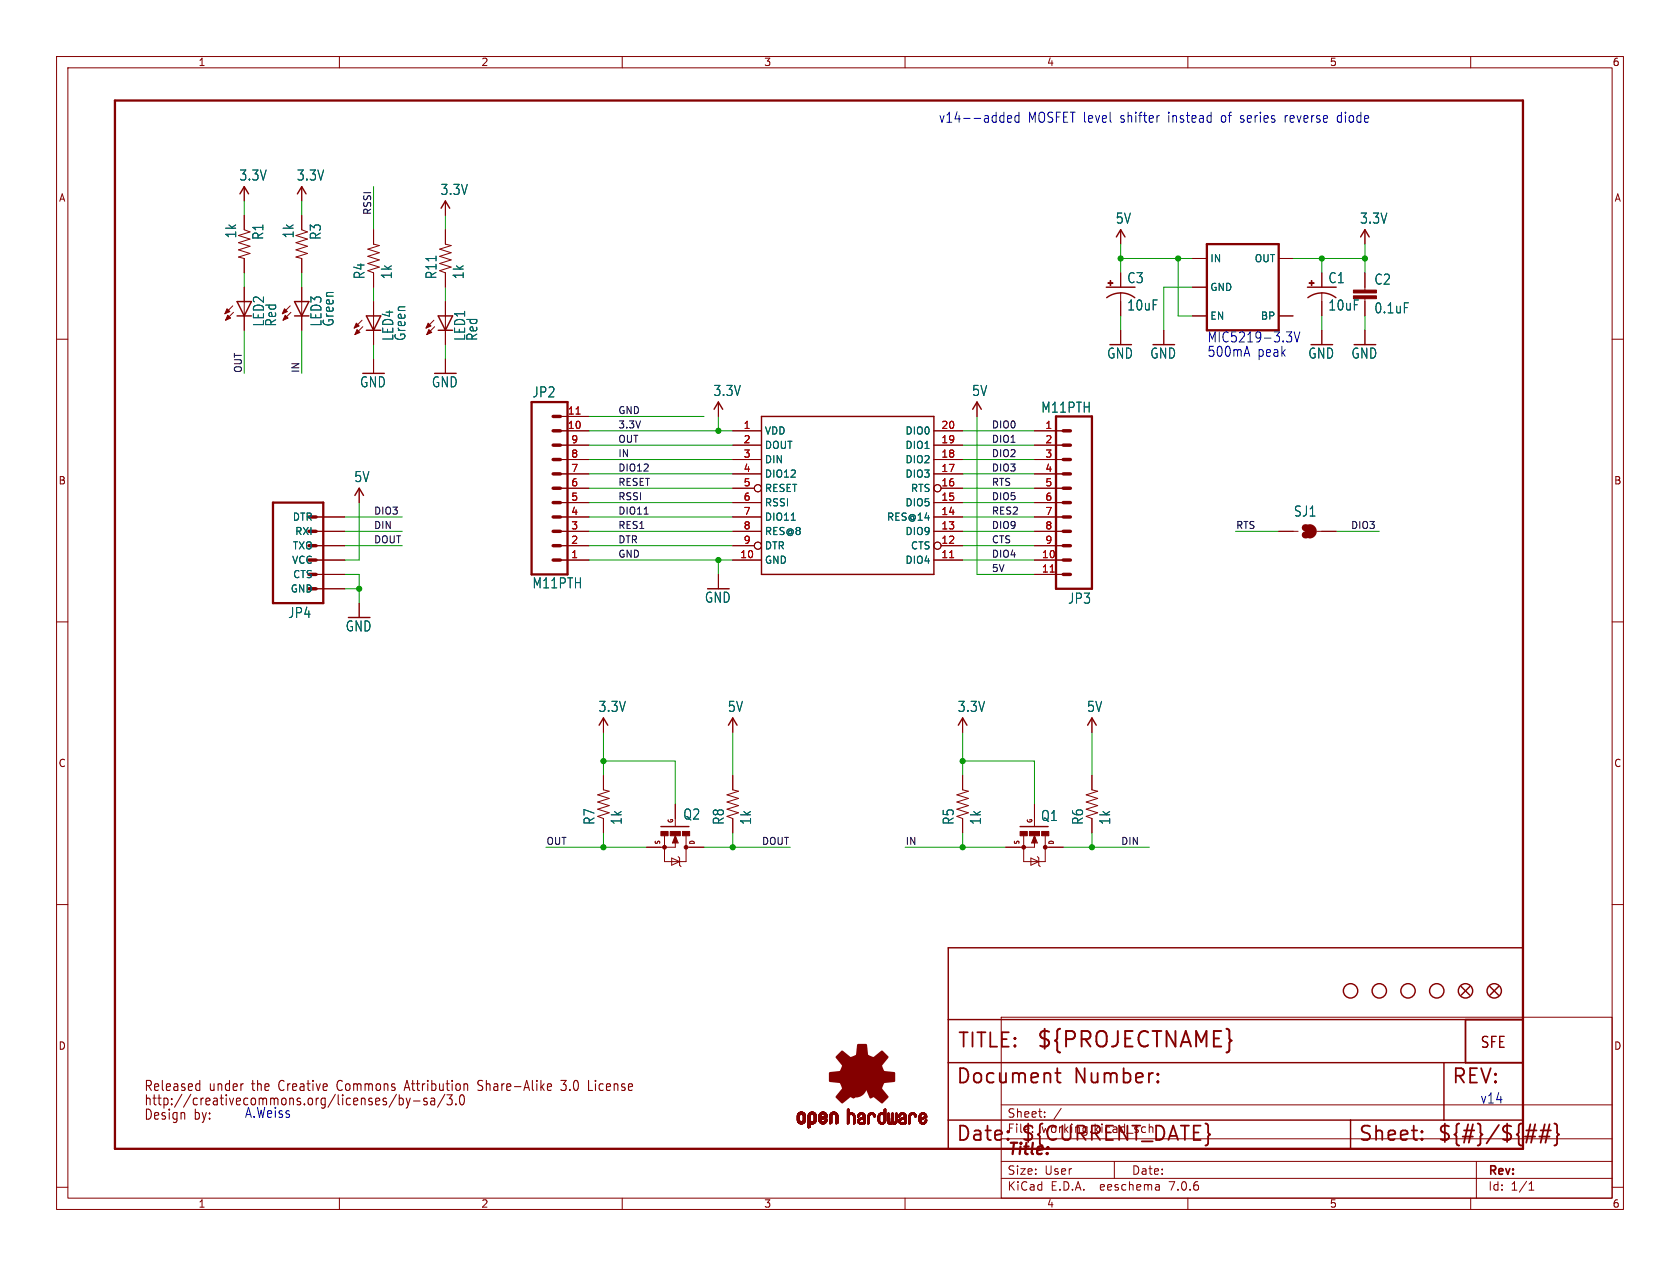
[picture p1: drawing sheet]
<svg xmlns="http://www.w3.org/2000/svg" width="297mm" height="224mm" viewBox="0 0 297 224" stroke-linecap="round" stroke-linejoin="round" font-family="sans-serif">
<defs><g id="words">
<text font-size="3.8" fill="#840000" x="183.1" y="185.7">${PROJECTNAME}</text>
<g font-size="3.5" fill="#840000">
<text x="169.2" y="185.7">TITLE:</text>
<text x="168.9" y="192.1">Document</text>
<text x="189.9" y="192.1">Number:</text>
<text x="256.5" y="192.1">REV:</text>
<text x="168.9" y="202.2">Date:</text>
<text x="180.3" y="202.2">${CURRENT_DATE}</text>
<text x="240" y="202.2">Sheet:</text>
<text x="254" y="202.2">${#}/${##}</text>
</g>
<text font-size="2.8" fill="#840000" x="178" y="204.8">Title:</text>
<text font-size="2.7" fill="#840000" x="261.6" y="185.6">SFE</text>
<g font-size="2.5" fill="#0000c2">
<text x="165.9" y="21.8">v14--added</text>
<text x="181.7" y="21.8">MOSFET level</text>
<text x="198.2" y="21.8">shifter</text>
<text x="206.8" y="21.8">instead</text>
<text x="216.3" y="21.8">of</text>
<text x="219.8" y="21.8">series</text>
<text x="227.8" y="21.8">reverse</text>
<text x="237.3" y="21.8">diode</text>
<text x="213.4" y="60.7">MIC5219-3.3V</text>
<text x="213.4" y="63.3">500mA</text>
<text x="222.3" y="63.3">peak</text>
<text x="43.2" y="197.9">A.Weiss</text>
<text x="261.6" y="195.3">v14</text>
</g>
<g font-size="2.5" fill="#006464">
<text x="42.2" y="32.1">3.3V</text>
<text x="52.4" y="32.1">3.3V</text>
<text x="77.8" y="34.7">3.3V</text>
<text x="197.2" y="39.8">5V</text>
<text x="240.3" y="39.8">3.3V</text>
<text x="42" y="42.2" transform="rotate(-90 42 42.2)">1k</text>
<text x="46.8" y="42.5" transform="rotate(-90 46.8 42.5)">R1</text>
<text x="52.1" y="42.2" transform="rotate(-90 52.1 42.2)">1k</text>
<text x="56.9" y="42.5" transform="rotate(-90 56.9 42.5)">R3</text>
<text x="64.7" y="49.5" transform="rotate(-90 64.7 49.5)">R4</text>
<text x="69.5" y="49.5" transform="rotate(-90 69.5 49.5)">1k</text>
<text x="77.4" y="49.5" transform="rotate(-90 77.4 49.5)">R11</text>
<text x="82.2" y="49.5" transform="rotate(-90 82.2 49.5)">1k</text>
<text x="199.2" y="50.3">C3</text>
<text x="234.8" y="50.3">C1</text>
<text x="242.9" y="50.6">C2</text>
<text x="46.9" y="57.9" transform="rotate(-90 46.9 57.9)">LED2</text>
<text x="49" y="57.9" transform="rotate(-90 49 57.9)">Red</text>
<text x="57" y="57.9" transform="rotate(-90 57 57.9)">LED3</text>
<text x="59.2" y="57.9" transform="rotate(-90 59.2 57.9)">Green</text>
<text x="199.2" y="55.1">10uF</text>
<text x="234.8" y="55.1">10uF</text>
<text x="242.9" y="55.6">0.1uF</text>
<text x="69.7" y="60.4" transform="rotate(-90 69.7 60.4)">LED4</text>
<text x="71.9" y="60.4" transform="rotate(-90 71.9 60.4)">Green</text>
<text x="82.4" y="60.4" transform="rotate(-90 82.4 60.4)">LED1</text>
<text x="84.6" y="60.4" transform="rotate(-90 84.6 60.4)">Red</text>
<text x="195.6" y="63.6">GND</text>
<text x="203.3" y="63.6">GND</text>
<text x="231.2" y="63.6">GND</text>
<text x="238.8" y="63.6">GND</text>
<text x="63.6" y="68.7">GND</text>
<text x="76.3" y="68.7">GND</text>
<text x="94" y="70.5">JP2</text>
<text x="126" y="70.2">3.3V</text>
<text x="171.8" y="70.2">5V</text>
<text x="184" y="73.2">M11PTH</text>
<text x="62.5" y="85.5">5V</text>
<text x="228.7" y="91.6">SJ1</text>
<text x="94" y="104.3">M11PTH</text>
<text x="124.5" y="106.8">GND</text>
<text x="188.7" y="107">JP3</text>
<text x="50.9" y="109.5">JP4</text>
<text x="61" y="111.9">GND</text>
<text x="105.7" y="126.1">3.3V</text>
<text x="128.6" y="126.1">5V</text>
<text x="169.2" y="126.1">3.3V</text>
<text x="192.1" y="126.1">5V</text>
<text x="105.3" y="146" transform="rotate(-90 105.3 146)">R7</text>
<text x="110.1" y="146" transform="rotate(-90 110.1 146)">1k</text>
<text x="120.7" y="145.2">Q2</text>
<text x="128.2" y="146" transform="rotate(-90 128.2 146)">R8</text>
<text x="133" y="146" transform="rotate(-90 133 146)">1k</text>
<text x="168.8" y="146" transform="rotate(-90 168.8 146)">R5</text>
<text x="173.6" y="146" transform="rotate(-90 173.6 146)">1k</text>
<text x="184" y="145.4">Q1</text>
<text x="191.7" y="146" transform="rotate(-90 191.7 146)">R6</text>
<text x="196.5" y="146" transform="rotate(-90 196.5 146)">1k</text>
</g>
<g font-size="2.5" fill="#840000">
<text x="25.4" y="193.2">Released</text>
<text x="25.4" y="195.8">http://creativecommons.org/licenses/by-sa/3.0</text>
<text x="37" y="193.2">under</text>
<text x="44.7" y="193.2">the</text>
<text x="49.7" y="193.2">Creative</text>
<text x="60.2" y="193.2">Commons</text>
<text x="72.5" y="193.2">Attribution</text>
<text x="85.6" y="193.2">Share-Alike</text>
<text x="100.7" y="193.2">3.0</text>
<text x="105.7" y="193.2">License</text>
<text x="25.4" y="198.3">Design</text>
<text x="34.3" y="198.3">by:</text>
</g>
<g font-size="2.1" fill="#840000">
<text x="178" y="197.9">Sheet:</text>
<text x="178" y="200.6">File:</text>
<text x="184.1" y="200.6">working.kicad_sch</text>
<text x="178" y="208">Size:</text>
<text x="184.7" y="208">User</text>
<text x="200" y="208">Date:</text>
<text x="263" y="208.2">Rev:</text>
<text x="178" y="210.8">KiCad</text>
<text x="185.7" y="210.8">E.D.A.</text>
<text x="194.6" y="210.8">eeschema</text>
<text x="207" y="210.8">7.0.6</text>
<text x="263" y="210.8">Id:</text>
<text x="267.1" y="210.8">1/1</text>
</g>
<g font-size="1.8" fill="#840000">
<text x="35" y="11.9">1</text>
<text x="85" y="11.9">2</text>
<text x="135" y="11.9">3</text>
<text x="185" y="11.9">4</text>
<text x="235" y="11.9">5</text>
<text x="285" y="11.9">6</text>
<text x="10.3" y="35.9">A</text>
<text x="285.3" y="35.9">A</text>
<text x="10.3" y="85.9">B</text>
<text x="285.3" y="85.9">B</text>
<text x="10.3" y="135.9">C</text>
<text x="285.3" y="135.9">C</text>
<text x="10.3" y="185.9">D</text>
<text x="285.3" y="185.9">D</text>
<text x="35" y="213.8">1</text>
<text x="85" y="213.8">2</text>
<text x="135" y="213.8">3</text>
<text x="185" y="213.8">4</text>
<text x="235" y="213.8">5</text>
<text x="285" y="213.8">6</text>
</g>
<g font-size="1.8" fill="#006464">
<text x="213.9" y="46.6">IN</text>
<text x="221.7" y="46.6">OUT</text>
<text x="213.9" y="51.7">GND</text>
<text x="213.9" y="56.7">EN</text>
<text x="222.8" y="56.7">BP</text>
<text x="135.1" y="77.1">VDD</text>
<text x="160" y="77.1">DIO0</text>
<text x="135.1" y="79.6">DOUT</text>
<text x="135.1" y="82.1">DIN</text>
<text x="160" y="82.1">DIO2</text>
<text x="160" y="79.6">DIO1</text>
<text x="135.1" y="84.7">DIO12</text>
<text x="135.1" y="87.2">RESET</text>
<text x="135.1" y="89.8">RSSI</text>
<text x="160" y="89.8">DIO5</text>
<text x="160" y="84.7">DIO3</text>
<text x="160.9" y="87.2">RTS</text>
<text x="51.7" y="92.3">DTR</text>
<text x="52.1" y="94.8">RXI</text>
<text x="135.1" y="92.3">DIO11</text>
<text x="135.1" y="94.8">RES@8</text>
<text x="156.7" y="92.3">RES@14</text>
<text x="160" y="94.8">DIO9</text>
<text x="51.5" y="99.9">VCC</text>
<text x="51.7" y="97.4">TXO</text>
<text x="135.1" y="99.9">GND</text>
<text x="135.1" y="97.4">DTR</text>
<text x="160" y="99.9">DIO4</text>
<text x="160.9" y="97.4">CTS</text>
<text x="51.3" y="105">GND</text>
<text x="51.7" y="102.5">CTS</text>
</g>
<g font-size="1.8" fill="#a90000">
<text x="100.3" y="75.9">10</text>
<text x="100.3" y="73.4">11</text>
<text x="131.4" y="75.9">1</text>
<text x="166.3" y="75.9">20</text>
<text x="184.7" y="75.9">1</text>
<text x="100.9" y="83.6">7</text>
<text x="100.9" y="81">8</text>
<text x="100.9" y="78.5">9</text>
<text x="131.4" y="78.5">2</text>
<text x="131.4" y="81">3</text>
<text x="131.4" y="83.6">4</text>
<text x="166.3" y="83.6">17</text>
<text x="166.3" y="81">18</text>
<text x="166.3" y="78.5">19</text>
<text x="184.7" y="78.5">2</text>
<text x="184.7" y="81">3</text>
<text x="184.7" y="83.6">4</text>
<text x="100.9" y="88.6">5</text>
<text x="100.9" y="86.1">6</text>
<text x="131.4" y="86.1">5</text>
<text x="131.4" y="88.6">6</text>
<text x="166.3" y="88.6">15</text>
<text x="166.3" y="86.1">16</text>
<text x="184.7" y="86.1">5</text>
<text x="184.7" y="88.6">6</text>
<text x="100.9" y="93.7">3</text>
<text x="100.9" y="91.2">4</text>
<text x="131.4" y="91.2">7</text>
<text x="131.4" y="93.7">8</text>
<text x="166.3" y="93.7">13</text>
<text x="166.3" y="91.2">14</text>
<text x="184.7" y="91.2">7</text>
<text x="184.7" y="93.7">8</text>
<text x="100.9" y="98.8">1</text>
<text x="100.9" y="96.3">2</text>
<text x="130.8" y="98.8">10</text>
<text x="131.4" y="96.3">9</text>
<text x="166.3" y="98.8">11</text>
<text x="166.3" y="96.3">12</text>
<text x="184.1" y="98.8">10</text>
<text x="184.1" y="101.3">11</text>
<text x="184.7" y="96.3">9</text>
</g>
<g font-size="1.7" fill="#0f0f0f">
<text x="65.7" y="38.1" transform="rotate(-90 65.7 38.1)">RSSI</text>
<text x="42.8" y="66" transform="rotate(-90 42.8 66)">OUT</text>
<text x="53" y="66" transform="rotate(-90 53 66)">IN</text>
<text x="109.2" y="75.9">3.3V</text>
<text x="109.2" y="73.3">GND</text>
<text x="175.3" y="75.9">DIO0</text>
<text x="109.2" y="78.4">OUT</text>
<text x="109.2" y="80.9">IN</text>
<text x="109.2" y="83.5">DIO12</text>
<text x="175.3" y="78.4">DIO1</text>
<text x="175.3" y="80.9">DIO2</text>
<text x="175.3" y="83.5">DIO3</text>
<text x="109.2" y="88.6">RSSI</text>
<text x="109.2" y="86">RESET</text>
<text x="175.3" y="88.6">DIO5</text>
<text x="175.3" y="86">RTS</text>
<text x="66" y="93.6">DIN</text>
<text x="66" y="91.1">DIO3</text>
<text x="109.2" y="91.1">DIO11</text>
<text x="109.2" y="93.6">RES1</text>
<text x="175.3" y="91.1">RES2</text>
<text x="175.3" y="93.6">DIO9</text>
<text x="218.4" y="93.6">RTS</text>
<text x="238.8" y="93.6">DIO3</text>
<text x="66" y="96.2">DOUT</text>
<text x="109.2" y="96.2">DTR</text>
<text x="109.2" y="98.7">GND</text>
<text x="175.3" y="96.2">CTS</text>
<text x="175.3" y="98.7">DIO4</text>
<text x="175.3" y="101.3">5V</text>
<text x="96.5" y="149.5">OUT</text>
<text x="134.6" y="149.5">DOUT</text>
<text x="160" y="149.5">IN</text>
<text x="198.1" y="149.5">DIN</text>
</g>
<g font-size="1.1" fill="#840000">
<text x="116.9" y="149.5" transform="rotate(-90 116.9 149.5)">S</text>
<text x="119.2" y="145.7" transform="rotate(-90 119.2 145.7)">G</text>
<text x="123" y="149.5" transform="rotate(-90 123 149.5)">D</text>
<text x="180.4" y="149.5" transform="rotate(-90 180.4 149.5)">S</text>
<text x="182.7" y="145.7" transform="rotate(-90 182.7 145.7)">G</text>
<text x="186.5" y="149.5" transform="rotate(-90 186.5 149.5)">D</text>
</g>
</g></defs>
<g fill="none" stroke="#840000" stroke-width=".18">
<path d="M10 10h277v203.9h-277zM12 12h273v199.9h-273zM60 10v2M110 10v2M160 10v2M210 10v2M260 10v2M43.2 33v2.6M43.2 38.1v2.5l1 .4-2 .7 2 .6-2 .6 2 .7-2 .6 2 .6-2 .7 1 .2v2.6M53.3 33v2.6M53.3 38.1v2.5l1.1 .4-2.1 .7 2.1 .6-2.1 .6 2.1 .7-2.1 .6 2.1 .6-2.1 .7 1 .2v2.6M78.7 35.6v2.5"/>
<path d="M10 60h2M41.1 54.1l-1.3 1.4M41.3 55.2l-1.4 1.4M43.2 50.8v7.6M51.3 54.1l-1.4 1.4M51.4 55.2l-1.4 1.4M53.3 50.8v7.6M64 56.6l-1.4 1.4M64.1 57.8l-1.4 1.4M66 40.6v2.6l1.1 .2-2.1 .7 2.1 .6-2.1 .6 2.1 .7-2.1 .6 2.1 .6-2.1 .7 1 .4v2.5M66 53.3v7.7M76.7 56.6l-1.4 1.4"/>
<path d="M76.8 57.8l-1.4 1.4M78.7 40.6v2.6l1.1 .2-2.1 .7 2.1 .6-2.1 .6 2.1 .7-2.1 .6 2.1 .6-2.1 .7 1 .4v2.5M78.7 53.3v7.7M198.1 40.6v2.6M198.1 48.3v2.5M198.1 51.8v4.1M198.1 58.4v2.6M205.7 58.4v2.6M210.8 45.7h2.6M210.8 50.8h2.6M210.8 55.9h2.6M226.1 45.7h2.5"/>
<path d="M226.1 55.9h2.5M233.7 48.3v2.5M233.7 51.8v4.1M233.7 58.4v2.6M241.3 40.6v2.6M241.3 48.3v3M241.3 52.8v3.1M241.3 58.4v2.6M285 60h2M66 63.5v2.5M78.7 63.5v2.5M99.1 76.2h5"/>
<path d="M99.1 78.7h5M99.1 73.7h5M127 71.1v2.6M129.5 76.2h5.1M129.5 78.7h5.1M165.1 76.2h5.1M165.1 78.7h5.1M172.7 71.1v2.6M182.9 76.2h5.1M182.9 78.7h5.1M55.9 99.1h5.1M55.9 91.4h5.1"/>
<path d="M55.9 94h5.1M55.9 96.5h5.1M63.5 86.4v2.5M99.1 99.1h5M99.1 81.3h5M99.1 83.8h5M99.1 86.4h5M99.1 88.9h5M99.1 91.4h5M99.1 94h5M99.1 96.5h5M129.5 99.1h5.1"/>
<path d="M129.5 81.3h5.1M129.5 83.8h5.1M129.5 86.4h3.8M129.5 88.9h5.1M129.5 91.4h5.1M129.5 94h5.1M129.5 96.5h3.8M165.1 99.1h5.1M165.1 81.3h5.1M165.1 83.8h5.1M165.1 88.9h5.1M165.1 91.4h5.1"/>
<path d="M165.1 94h5.1M166.4 86.4h3.8M166.4 96.5h3.8M182.9 99.1h5.1M182.9 81.3h5.1M182.9 83.8h5.1M182.9 86.4h5.1M182.9 88.9h5.1M182.9 91.4h5.1M182.9 94h5.1M182.9 96.5h5.1M226.1 94h3.4"/>
<path d="M232.8 94h3.4M10 110h2M55.9 101.6h5.1M55.9 104.1h5.1M63.5 106.7v2.5M127 101.6v2.5M182.9 101.6h5.1M285 110h2M106.7 127v2.5M106.7 137.2v2.5l1 .3-2 .6 2 .6-2 .7 2 .6-2 .6 2 .7-2 .6 1 .4v2.5M129.5 127v2.5M129.5 137.2v2.5l1.1 .3-2.1 .6 2.1 .6-2.1 .7 2.1 .6-2.1 .6 2.1 .7-2.1 .6 1 .4v2.5"/>
<path d="M170.2 137.2v2.5l1 .3-2 .6 2 .6-2 .7 2 .6-2 .6 2 .7-2 .6 1 .4v2.5M170.2 127v2.5M193 127v2.5M193 137.2v2.5l1.1 .3-2.1 .6 2.1 .6-2.1 .7 2.1 .6-2.1 .6 2.1 .7-2.1 .6 1 .4v2.5M10 160h2M117.5 147.8v4.6h3.8v-4.5M118.7 151.8l1.4 .6-1.4 .6zM119.4 142.2v3.9M119.4 149v.9h-5.1M119.4 147.8l.5 1.3h-1zM119.9 151.5l.2 .3v1.2l.3 .3M121.3 149.9h3.2"/>
<path d="M181 147.8v4.6h3.8v-4.5M182.2 151.8l1.4 .6-1.4 .6zM182.9 147.8l.5 1.3h-1zM182.9 149v.9h-5.1M182.9 142.2v3.9M183.4 151.5l.2 .3v1.2l.3 .3M184.8 149.9h3.2M285 160h2M177 179.9h108v32h-108zM177 195.4h108M184.7 197.5v.1M184.7 196.7v.1"/>
<path d="M187.6 196l-1.3 2M10 210h2M60 211.9v2M110 211.9v2M160 211.9v2M177 208.4h108M177 205.4h108M177 201.4h108M197 205.4v3M204.9 209.6l.1 .9M205 210.4l-.2 .1M205 209.9h-.2"/>
<path d="M210 211.9v2M260 211.9v2M261 205.4v6.5M270.3 210.5h.9M270.3 209.4l.4-.4v1.5M285 210h2"/>
<circle cx="134" cy="86.4" r=".63"/>
<circle cx="134" cy="96.5" r=".63"/>
<circle cx="165.7" cy="86.4" r=".63"/>
<circle cx="165.7" cy="96.5" r=".63"/>
</g>
<g fill="#840000" stroke="#840000" stroke-width=".18">
<path d="M239.3 52.3h4v.5h-4z"/>
<path d="M239.3 51.3h4v.5h-4z"/>
<path d="M40.1 54.6l.5 .5-.8 .4z"/>
<path d="M40.3 55.8l.5 .5-.9 .3z"/>
<path d="M195.9 50h.9v.1h-.9z"/>
<path d="M196.2 49.6h.2v.9h-.2z"/>
<path d="M50.3 54.6l.5 .5-.9 .4z"/>
<path d="M50.4 55.8l.5 .5-.9 .3z"/>
<path d="M231.4 50h.9v.1h-.9z"/>
<path d="M231.8 49.6h.1v.9h-.1z"/>
<path d="M63 57.2l.5 .5-.9 .3z"/>
<path d="M63.1 58.3l.5 .5-.9 .4z"/>
<path d="M116.8 147.1h1.3v.7h-1.3z"/>
<path d="M118.5 147.1h1.8v.7h-1.8z"/>
<path d="M120.6 147.1h1.3v.7h-1.3z"/>
<path d="M75.7 57.2l.5 .5-.9 .3z"/>
<path d="M75.8 58.3l.5 .5-.9 .4z"/>
<path d="M140.9 198.1h.4z"/>
<path d="M140.9 198l.4 .1z"/>
<path d="M140.9 198h.4z"/>
<path d="M140.9 197.9l.4 .1z"/>
<path d="M140.9 197.9h.4z"/>
<path d="M140.9 197.8l.4 .1z"/>
<path d="M140.9 197.8h.4z"/>
<path d="M140.9 197.7l.4 .1z"/>
<path d="M140.9 197.7h.4z"/>
<path d="M140.9 197.6l.4 .1z"/>
<path d="M140.9 197.6h.4z"/>
<path d="M140.9 197.5l.4 .1z"/>
<path d="M140.9 197.5h.4z"/>
<path d="M140.9 197.4l.4 .1z"/>
<path d="M140.9 197.4h.4z"/>
<path d="M141 198.2h.4z"/>
<path d="M141 198.2h.3z"/>
<path d="M141 198.1l.3 .1z"/>
<path d="M141 197.4h.3z"/>
<path d="M141 197.3l.3 .1z"/>
<path d="M141 197.3h.3z"/>
<path d="M141 197.3h.4z"/>
<path d="M141 198.3h.4z"/>
<path d="M141 198.2l.4 .1z"/>
<path d="M141 197.2l.4 .1z"/>
<path d="M141 197.2h.4z"/>
<path d="M141 198.3l.5 .1z"/>
<path d="M141 198.3h.5z"/>
<path d="M141 197.1l.5 .1z"/>
<path d="M141 197.1h.5z"/>
<path d="M141 198.4h.5z"/>
<path d="M141 198.4h.6z"/>
<path d="M141 197.1h.6z"/>
<path d="M141 198.4h1.3z"/>
<path d="M141 197.1h1.3z"/>
<path d="M141 198.5h1.3z"/>
<path d="M141 198.4l1.3 .1z"/>
<path d="M141 197l1.3 .1z"/>
<path d="M141 197h1.3z"/>
<path d="M141.1 198.5h1.2z"/>
<path d="M141.1 197h1.2z"/>
<path d="M141.1 197h1.1z"/>
<path d="M141.1 198.5h1.1z"/>
<path d="M141.1 196.9l1.1 .1z"/>
<path d="M141.1 198.5l1.1 .1z"/>
<path d="M141.1 196.9h1.1z"/>
<path d="M141.1 198.6h1.1z"/>
<path d="M141.2 198.6h1z"/>
<path d="M141.2 196.9h1z"/>
<path d="M141.2 198.6l.9 .1z"/>
<path d="M141.2 196.8l.9 .1z"/>
<path d="M141.2 198.7h.9z"/>
<path d="M141.2 196.8h.9z"/>
<path d="M141.3 196.8h.8z"/>
<path d="M141.3 198.7h.8z"/>
<path d="M141.3 198.7h.7z"/>
<path d="M141.3 196.8h.7z"/>
<path d="M141.4 198.7l.6 .1z"/>
<path d="M141.4 196.7l.6 .1z"/>
<path d="M141.4 198.8h.5z"/>
<path d="M141.4 196.7h.5z"/>
<path d="M141.5 198.8h.4z"/>
<path d="M141.5 196.7h.4z"/>
<path d="M141.5 198.8h.3z"/>
<path d="M141.5 196.7h.3z"/>
<path d="M141.6 198.8h.2z"/>
<path d="M141.6 196.7h.2z"/>
<path d="M141.7 197.1h.6z"/>
<path d="M141.8 198.4h.5z"/>
<path d="M141.8 197.1h.5z"/>
<path d="M141.9 198.4h.5z"/>
<path d="M141.9 197.1h.4z"/>
<path d="M141.9 198.3l.5 .1z"/>
<path d="M141.9 198.3h.5z"/>
<path d="M141.9 197.1l.5 .1z"/>
<path d="M141.9 197.2h.5z"/>
<path d="M142 198.3h.4z"/>
<path d="M142 197.2h.4z"/>
<path d="M142 197.2l.4 .1z"/>
<path d="M142 198.2l.4 .1z"/>
<path d="M142 198.2h.4z"/>
<path d="M142 197.3h.4z"/>
<path d="M142 198.1l.4 .1z"/>
<path d="M142 198.1h.4z"/>
<path d="M142 198l.4 .1z"/>
<path d="M142 198h.4z"/>
<path d="M142 197.9l.4 .1z"/>
<path d="M142 197.9h.4z"/>
<path d="M142 197.8l.4 .1z"/>
<path d="M142 197.8h.4z"/>
<path d="M142 197.7l.4 .1z"/>
<path d="M142 197.7h.4z"/>
<path d="M142 197.6l.4 .1z"/>
<path d="M142 197.6h.4z"/>
<path d="M142 197.5l.4 .1z"/>
<path d="M142 197.5h.4z"/>
<path d="M142 197.4l.4 .1z"/>
<path d="M142 197.4h.4z"/>
<path d="M142 197.3l.4 .1z"/>
<path d="M142.9 199.4l.2 .1z"/>
<path d="M142.9 199.4h.2z"/>
<path d="M142.9 199.4h.3z"/>
<path d="M142.9 199.3l.3 .1z"/>
<path d="M142.9 199.3h.3z"/>
<path d="M142.9 199.2l.3 .1z"/>
<path d="M142.9 199.2h.3z"/>
<path d="M142.9 199.1l.3 .1z"/>
<path d="M142.9 199.1h.3z"/>
<path d="M142.9 199l.3 .1z"/>
<path d="M142.9 199h.3z"/>
<path d="M142.9 198.9l.3 .1z"/>
<path d="M142.9 198.9h.3z"/>
<path d="M142.9 198.8l.3 .1z"/>
<path d="M142.9 198.8h.3z"/>
<path d="M142.9 198.8h.4z"/>
<path d="M142.9 198.7l1 .1z"/>
<path d="M142.9 198.7h1z"/>
<path d="M142.9 198.7h1.1z"/>
<path d="M142.9 198.6l1.2 .1z"/>
<path d="M142.9 198.6h1.2z"/>
<path d="M142.9 198.6h1.3z"/>
<path d="M142.9 198.5l1.3 .1z"/>
<path d="M142.9 198.5h1.3z"/>
<path d="M142.9 198.4l1.3 .1z"/>
<path d="M142.9 198.4h1.3z"/>
<path d="M142.9 198.4h.6z"/>
<path d="M142.9 198.4h.5z"/>
<path d="M142.9 198.3l.5 .1z"/>
<path d="M142.9 198.3h.5z"/>
<path d="M142.9 198.3h.4z"/>
<path d="M142.9 198.2l.4 .1z"/>
<path d="M142.9 198.2h.4z"/>
<path d="M142.9 198.2h.3z"/>
<path d="M142.9 198.1l.3 .1z"/>
<path d="M142.9 198.1h.3z"/>
<path d="M142.9 198l.3 .1z"/>
<path d="M142.9 198h.3z"/>
<path d="M142.9 197.9l.3 .1z"/>
<path d="M142.9 197.9h.3z"/>
<path d="M142.9 197.8l.3 .1z"/>
<path d="M142.9 197.8h.3z"/>
<path d="M142.9 197.7l.3 .1z"/>
<path d="M142.9 197.7h.3z"/>
<path d="M142.9 197.6l.3 .1z"/>
<path d="M142.9 197.6h.3z"/>
<path d="M142.9 197.5l.3 .1z"/>
<path d="M142.9 197.5h.3z"/>
<path d="M142.9 197.4l.3 .1z"/>
<path d="M142.9 197.4h.3z"/>
<path d="M142.9 197.3l.3 .1z"/>
<path d="M142.9 197.3h.3z"/>
<path d="M142.9 197.3h.4z"/>
<path d="M142.9 199.5h.1z"/>
<path d="M142.9 197.2l.4 .1z"/>
<path d="M142.9 197.2h.4z"/>
<path d="M142.9 197.2h.5z"/>
<path d="M142.9 197.1l.5 .1z"/>
<path d="M142.9 197.1h.5z"/>
<path d="M142.9 197.1h.6z"/>
<path d="M142.9 197.1h1.3z"/>
<path d="M142.9 197l1.3 .1z"/>
<path d="M142.9 197h1.3z"/>
<path d="M143 197h1.2z"/>
<path d="M143 196.9l1.2 .1z"/>
<path d="M143 196.9h1.2z"/>
<path d="M143 196.9h1.1z"/>
<path d="M143.1 196.9h1z"/>
<path d="M143.1 196.8l1 .1z"/>
<path d="M143.1 196.8h.9z"/>
<path d="M143.2 196.8h.8z"/>
<path d="M143.2 196.8h.7z"/>
<path d="M143.3 196.7l.6 .1z"/>
<path d="M143.3 198.8h.5z"/>
<path d="M143.3 196.7h.5z"/>
<path d="M143.4 198.8h.4z"/>
<path d="M143.4 196.7h.4z"/>
<path d="M143.4 196.7h.3z"/>
<path d="M143.5 198.8h.2z"/>
<path d="M143.5 196.7h.2z"/>
<path d="M143.6 197.1h.6z"/>
<path d="M143.7 198.4h.5z"/>
<path d="M143.7 198.4h.6z"/>
<path d="M143.7 197.1h.6z"/>
<path d="M143.8 198.4h.5z"/>
<path d="M143.8 197.1h.5z"/>
<path d="M143.8 198.3l.5 .1z"/>
<path d="M143.8 197.1l.5 .1z"/>
<path d="M143.8 198.3h.5z"/>
<path d="M143.8 197.2h.5z"/>
<path d="M143.9 198.3h.4z"/>
<path d="M143.9 197.2h.4z"/>
<path d="M143.9 197.2l.4 .1z"/>
<path d="M143.9 198.2l.4 .1z"/>
<path d="M143.9 197.3h.4z"/>
<path d="M143.9 198.2h.4z"/>
<path d="M143.9 198.1l.4 .1z"/>
<path d="M143.9 198.1h.4z"/>
<path d="M143.9 197.4h.4z"/>
<path d="M143.9 197.3l.4 .1z"/>
<path d="M143.9 198l.4 .1z"/>
<path d="M143.9 198h.4z"/>
<path d="M143.9 197.9l.4 .1z"/>
<path d="M143.9 197.9h.4z"/>
<path d="M143.9 197.8l.4 .1z"/>
<path d="M143.9 197.8h.4z"/>
<path d="M143.9 197.7l.4 .1z"/>
<path d="M143.9 197.7h.4z"/>
<path d="M143.9 197.6l.4 .1z"/>
<path d="M143.9 197.6h.4z"/>
<path d="M143.9 197.5l.4 .1z"/>
<path d="M143.9 197.5h.4z"/>
<path d="M143.9 197.4l.4 .1z"/>
<path d="M144.8 198.2h.4z"/>
<path d="M144.8 198.1l.4 .1z"/>
<path d="M144.8 198.1h.4z"/>
<path d="M144.8 198.1h.5z"/>
<path d="M144.8 198l.5 .1z"/>
<path d="M144.8 198h.5z"/>
<path d="M144.8 198h.6z"/>
<path d="M144.8 198h.7z"/>
<path d="M144.8 197.9l.7 .1z"/>
<path d="M144.8 197.9h.7z"/>
<path d="M144.8 197.9h.8z"/>
<path d="M144.8 197.9h.9z"/>
<path d="M144.8 197.8l.9 .1z"/>
<path d="M144.8 197.8h.9z"/>
<path d="M144.8 197.8h1z"/>
<path d="M144.8 197.8h1.1z"/>
<path d="M144.8 197.7l1.1 .1z"/>
<path d="M144.8 197.7h1.2z"/>
<path d="M144.8 197.7h1.3z"/>
<path d="M144.8 197.6l1.4 .1z"/>
<path d="M144.8 197.6h1.4z"/>
<path d="M144.8 197.6h.4z"/>
<path d="M144.8 197.6h.3z"/>
<path d="M144.8 197.5l.3 .1z"/>
<path d="M144.8 197.5h.3z"/>
<path d="M144.8 197.4l.3 .1z"/>
<path d="M144.8 197.4h.3z"/>
<path d="M144.8 197.4h.4z"/>
<path d="M144.8 197.3l.4 .1z"/>
<path d="M144.8 197.3h.4z"/>
<path d="M144.8 198.3h.5z"/>
<path d="M144.8 198.3h.4z"/>
<path d="M144.8 198.2l.4 .1z"/>
<path d="M144.8 197.2l.4 .1z"/>
<path d="M144.8 197.2h.4z"/>
<path d="M144.8 198.4h.5z"/>
<path d="M144.8 198.3l.5 .1z"/>
<path d="M144.8 197.2h.5z"/>
<path d="M144.8 197.1l.5 .1z"/>
<path d="M144.8 197.1h.5z"/>
<path d="M144.8 198.4h.6z"/>
<path d="M144.8 197.1h.6z"/>
<path d="M144.8 198.4h1.3z"/>
<path d="M144.9 198.5h1.2z"/>
<path d="M144.9 198.4l1.2 .1z"/>
<path d="M144.9 197.1h1.2z"/>
<path d="M144.9 197l1.2 .1z"/>
<path d="M144.9 197h1.2z"/>
<path d="M144.9 198.5l1.1 .1z"/>
<path d="M144.9 198.6h1.1z"/>
<path d="M144.9 196.9l1.2 .1z"/>
<path d="M144.9 196.9h1.2z"/>
<path d="M145 198.6h1z"/>
<path d="M145 196.9h1z"/>
<path d="M145 198.6l1 .1z"/>
<path d="M145 196.8l1 .1z"/>
<path d="M145 198.7h.9z"/>
<path d="M145.1 196.8h.9z"/>
<path d="M145.1 198.7h.8z"/>
<path d="M145.1 196.8h.8z"/>
<path d="M145.1 196.8h.7z"/>
<path d="M145.2 198.7h.6z"/>
<path d="M145.2 196.7l.6 .1z"/>
<path d="M145.2 198.7l.6 .1z"/>
<path d="M145.2 196.7h.6z"/>
<path d="M145.2 198.8h.6z"/>
<path d="M145.2 197.6h1z"/>
<path d="M145.3 197.6h.9z"/>
<path d="M145.3 196.7h.4z"/>
<path d="M145.3 198.8h.4z"/>
<path d="M145.3 198.8h.3z"/>
<path d="M145.4 198.8h.2z"/>
<path d="M145.4 197.6h.8z"/>
<path d="M145.4 196.7h.2z"/>
<path d="M145.4 197.5l.8 .1z"/>
<path d="M145.4 197.5h.8z"/>
<path d="M145.5 197.5h.7z"/>
<path d="M145.6 197.5h.6z"/>
<path d="M145.6 197.1h.5z"/>
<path d="M145.6 198.4h.5z"/>
<path d="M145.6 197.1h.6z"/>
<path d="M145.6 197.4l.6 .1z"/>
<path d="M145.7 198.4h.5z"/>
<path d="M145.7 197.4h.5z"/>
<path d="M145.7 197.1h.5z"/>
<path d="M145.7 197.1l.5 .1z"/>
<path d="M145.7 198.3l.5 .1z"/>
<path d="M145.7 197.2h.5z"/>
<path d="M145.7 198.3h.5z"/>
<path d="M145.8 198.3h.4z"/>
<path d="M145.8 197.2h.4z"/>
<path d="M145.8 197.4h.4z"/>
<path d="M145.8 197.2l.4 .1z"/>
<path d="M145.8 197.3h.4z"/>
<path d="M145.8 198.2l.4 .1z"/>
<path d="M145.8 198.2h.4z"/>
<path d="M145.8 197.3l.4 .1z"/>
<path d="M145.8 198.1l.4 .1z"/>
<path d="M145.8 198.1h.4z"/>
<path d="M145.9 198.1h.3z"/>
<path d="M145.9 198l.3 .1z"/>
<path d="M145.9 198h.3z"/>
<path d="M146 198h.2z"/>
<path d="M146 197.9l.2 .1z"/>
<path d="M146 197.9h.2z"/>
<path d="M146.1 197.9h.1z"/>
<path d="M146.7 198.7h.2z"/>
<path d="M146.7 198.7h.3z"/>
<path d="M146.7 198.6l.3 .1z"/>
<path d="M146.7 198.6h.4z"/>
<path d="M146.7 198.5l.4 .1z"/>
<path d="M146.7 198.5h.4z"/>
<path d="M146.7 198.4l.4 .1z"/>
<path d="M146.7 198.4h.4z"/>
<path d="M146.7 198.3l.4 .1z"/>
<path d="M146.7 198.3h.4z"/>
<path d="M146.7 198.2l.4 .1z"/>
<path d="M146.7 198.2h.4z"/>
<path d="M146.7 198.1l.4 .1z"/>
<path d="M146.7 198.1h.4z"/>
<path d="M146.7 198l.4 .1z"/>
<path d="M146.7 198h.4z"/>
<path d="M146.7 197.9l.4 .1z"/>
<path d="M146.7 197.9h.4z"/>
<path d="M146.7 197.8l.4 .1z"/>
<path d="M146.7 197.8h.4z"/>
<path d="M146.7 197.7l.4 .1z"/>
<path d="M146.7 197.7h.4z"/>
<path d="M146.7 197.6l.4 .1z"/>
<path d="M146.7 197.6h.4z"/>
<path d="M146.7 197.5l.4 .1z"/>
<path d="M146.7 197.5h.4z"/>
<path d="M146.7 197.4l.4 .1z"/>
<path d="M146.7 197.4h.4z"/>
<path d="M146.7 197.3l.4 .1z"/>
<path d="M146.7 197.3h.4z"/>
<path d="M146.7 198.7l.2 .1z"/>
<path d="M146.7 198.8h.1z"/>
<path d="M146.7 197.2l.4 .1z"/>
<path d="M146.7 197.2h.4z"/>
<path d="M146.7 197.2h.5z"/>
<path d="M146.7 197.1l.5 .1z"/>
<path d="M146.7 197.1h.5z"/>
<path d="M146.7 197.1h.6z"/>
<path d="M146.8 197.1h.6z"/>
<path d="M146.8 197.1h1.3z"/>
<path d="M146.8 197l1.3 .1z"/>
<path d="M146.8 197h1.3z"/>
<path d="M146.8 197h1.2z"/>
<path d="M146.8 196.9l1.2 .1z"/>
<path d="M146.8 196.9h1.2z"/>
<path d="M146.9 196.9h1.1z"/>
<path d="M146.9 196.9h1z"/>
<path d="M146.9 196.8l1 .1z"/>
<path d="M146.9 196.8h1z"/>
<path d="M147 196.8h.8z"/>
<path d="M147.1 196.8h.6z"/>
<path d="M147.1 196.7l.6 .1z"/>
<path d="M147.1 196.7h.6z"/>
<path d="M147.2 196.7h.4z"/>
<path d="M147.3 196.7h.3z"/>
<path d="M147.3 196.7h.2z"/>
<path d="M147.5 197.1h.6z"/>
<path d="M147.6 197.1h.5z"/>
<path d="M147.6 197.1l.5 .1z"/>
<path d="M147.6 197.2h.5z"/>
<path d="M147.7 197.2h.4z"/>
<path d="M147.7 197.2l.4 .1z"/>
<path d="M147.7 197.3h.4z"/>
<path d="M147.7 198.7h.3z"/>
<path d="M147.7 198.7h.4z"/>
<path d="M147.7 198.6l.4 .1z"/>
<path d="M147.7 198.6h.5z"/>
<path d="M147.7 198.5l.5 .1z"/>
<path d="M147.7 198.5h.5z"/>
<path d="M147.7 198.4l.5 .1z"/>
<path d="M147.7 198.4h.5z"/>
<path d="M147.7 198.3l.5 .1z"/>
<path d="M147.7 198.3h.5z"/>
<path d="M147.7 198.2l.5 .1z"/>
<path d="M147.7 198.2h.5z"/>
<path d="M147.7 198.1l.5 .1z"/>
<path d="M147.7 198.1h.5z"/>
<path d="M147.7 198l.5 .1z"/>
<path d="M147.7 198h.5z"/>
<path d="M147.7 197.9l.5 .1z"/>
<path d="M147.7 197.9h.5z"/>
<path d="M147.7 197.8l.5 .1z"/>
<path d="M147.7 197.8h.5z"/>
<path d="M147.7 197.7l.5 .1z"/>
<path d="M147.7 197.7h.5z"/>
<path d="M147.7 197.6l.5 .1z"/>
<path d="M147.7 197.6h.5z"/>
<path d="M147.7 197.5l.5 .1z"/>
<path d="M147.7 197.5h.5z"/>
<path d="M147.7 197.4l.5 .1z"/>
<path d="M147.7 197.4h.5z"/>
<path d="M147.7 197.3l.5 .1z"/>
<path d="M147.8 198.7l.2 .1z"/>
<path d="M147.8 198.7h.2z"/>
<path d="M147.8 198.8h.1z"/>
<path d="M149.8 198.8h.1z"/>
<path d="M149.8 198.8h.2z"/>
<path d="M149.8 196.3h.3z"/>
<path d="M149.8 198.7l.2 .1z"/>
<path d="M149.8 198.7h.2z"/>
<path d="M149.8 198.7h.3z"/>
<path d="M149.8 198.6l.3 .1z"/>
<path d="M149.8 198.6h.3z"/>
<path d="M149.8 198.5l.3 .1z"/>
<path d="M149.8 198.5h.3z"/>
<path d="M149.8 198.4l.3 .1z"/>
<path d="M149.8 198.4h.3z"/>
<path d="M149.8 198.3l.3 .1z"/>
<path d="M149.8 198.3h.3z"/>
<path d="M149.8 198.2l.3 .1z"/>
<path d="M149.8 198.2h.3z"/>
<path d="M149.8 198.1l.3 .1z"/>
<path d="M149.8 198.1h.3z"/>
<path d="M149.8 198l.3 .1z"/>
<path d="M149.8 198h.3z"/>
<path d="M149.8 197.9l.3 .1z"/>
<path d="M149.8 197.9h.3z"/>
<path d="M149.8 197.8l.3 .1z"/>
<path d="M149.8 197.8h.3z"/>
<path d="M149.8 197.7l.3 .1z"/>
<path d="M149.8 197.7h.3z"/>
<path d="M149.8 197.6l.3 .1z"/>
<path d="M149.8 197.6h.3z"/>
<path d="M149.8 197.5l.3 .1z"/>
<path d="M149.8 197.5h.3z"/>
<path d="M149.8 197.4l.3 .1z"/>
<path d="M149.8 197.4h.3z"/>
<path d="M149.8 197.3l.3 .1z"/>
<path d="M149.8 197.3h.3z"/>
<path d="M149.8 197.3h.4z"/>
<path d="M149.8 197.2l.4 .1z"/>
<path d="M149.8 197.2h.4z"/>
<path d="M149.8 197.2h.5z"/>
<path d="M149.8 197.1l.5 .1z"/>
<path d="M149.8 197.1h.5z"/>
<path d="M149.8 197.1h.6z"/>
<path d="M149.8 197.1h1.2z"/>
<path d="M149.8 197l1.2 .1z"/>
<path d="M149.8 197h1.2z"/>
<path d="M149.8 197h1.1z"/>
<path d="M149.8 196.9l1.1 .1z"/>
<path d="M149.8 196.9h1.1z"/>
<path d="M149.8 196.9h1z"/>
<path d="M149.8 196.9h.3z"/>
<path d="M149.8 196.8l.3 .1z"/>
<path d="M149.8 196.8h.3z"/>
<path d="M149.8 196.7l.3 .1z"/>
<path d="M149.8 196.7h.3z"/>
<path d="M149.8 196.6l.3 .1z"/>
<path d="M149.8 196.6h.3z"/>
<path d="M149.8 196.5l.3 .1z"/>
<path d="M149.8 196.5h.3z"/>
<path d="M149.8 196.4l.3 .1z"/>
<path d="M149.8 196.4h.3z"/>
<path d="M149.8 196.3l.3 .1z"/>
<path d="M149.8 196.2l.3 .1z"/>
<path d="M149.8 196.2h.3z"/>
<path d="M149.9 196.2h.2z"/>
<path d="M150.2 196.9h.6z"/>
<path d="M150.2 196.9h.5z"/>
<path d="M150.3 196.8l.4 .1z"/>
<path d="M150.3 196.8h.4z"/>
<path d="M150.4 196.8h.1z"/>
<path d="M150.5 197.1h.5z"/>
<path d="M150.6 197.1h.4z"/>
<path d="M150.7 197.1l.4 .1z"/>
<path d="M150.7 197.2h.4z"/>
<path d="M150.8 197.2h.3z"/>
<path d="M150.8 197.2l.3 .1z"/>
<path d="M150.8 197.3h.3z"/>
<path d="M150.8 197.3l.3 .1z"/>
<path d="M150.8 197.4h.3z"/>
<path d="M150.9 197.4h.2z"/>
<path d="M150.9 197.5h.2z"/>
<path d="M150.9 197.4l.2 .1z"/>
<path d="M150.9 198.8h.1z"/>
<path d="M150.9 198.8h.2z"/>
<path d="M150.9 198.7l.2 .1z"/>
<path d="M150.9 198.7h.2z"/>
<path d="M150.9 198.6l.2 .1z"/>
<path d="M150.9 198.6h.2z"/>
<path d="M150.9 198.5l.2 .1z"/>
<path d="M150.9 198.5h.2z"/>
<path d="M150.9 198.4l.2 .1z"/>
<path d="M150.9 198.4h.2z"/>
<path d="M150.9 198.3l.2 .1z"/>
<path d="M150.9 198.3h.2z"/>
<path d="M150.9 198.2l.2 .1z"/>
<path d="M150.9 198.2h.2z"/>
<path d="M150.9 198.1l.2 .1z"/>
<path d="M150.9 198.1h.2z"/>
<path d="M150.9 198l.2 .1z"/>
<path d="M150.9 198h.2z"/>
<path d="M150.9 197.9l.2 .1z"/>
<path d="M150.9 197.9h.2z"/>
<path d="M150.9 197.8l.2 .1z"/>
<path d="M150.9 197.8h.2z"/>
<path d="M150.9 197.7l.2 .1z"/>
<path d="M150.9 197.7h.2z"/>
<path d="M150.9 197.6l.2 .1z"/>
<path d="M150.9 197.6h.2z"/>
<path d="M150.9 197.5l.2 .1z"/>
<path d="M151.6 198.4h.3z"/>
<path d="M151.6 198.3l.3 .1z"/>
<path d="M151.6 198.3h.3z"/>
<path d="M151.6 198.2l.3 .1z"/>
<path d="M151.6 198.2h.3z"/>
<path d="M151.6 197.6h.2z"/>
<path d="M151.6 197.5l.3 .1z"/>
<path d="M151.6 197.5h.3z"/>
<path d="M151.6 198.4l.4 .1z"/>
<path d="M151.6 198.4h.4z"/>
<path d="M151.6 198.2h.4z"/>
<path d="M151.6 197.6h.1z"/>
<path d="M151.6 197.4l.3 .1z"/>
<path d="M151.6 197.4h.3z"/>
<path d="M151.6 198.5h.4z"/>
<path d="M151.6 198.1l.4 .1z"/>
<path d="M151.6 198.1h.4z"/>
<path d="M151.6 197.3l.3 .1z"/>
<path d="M151.6 197.3h.3z"/>
<path d="M151.6 198.5h.5z"/>
<path d="M151.6 198.1h.5z"/>
<path d="M151.6 198.1h.6z"/>
<path d="M151.6 197.3h.4z"/>
<path d="M151.7 198.6h.8z"/>
<path d="M151.7 198.5l.4 .1z"/>
<path d="M151.7 198l.5 .1z"/>
<path d="M151.7 197.2l.3 .1z"/>
<path d="M151.7 197.2h.3z"/>
<path d="M151.7 198h.5z"/>
<path d="M151.7 197.2h.4z"/>
<path d="M151.7 198h.6z"/>
<path d="M151.7 198h.7z"/>
<path d="M151.7 197.1l.4 .1z"/>
<path d="M151.7 197.1h.5z"/>
<path d="M151.7 198.6l.8 .1z"/>
<path d="M151.7 197.9l.7 .1z"/>
<path d="M151.7 197.1h.6z"/>
<path d="M151.7 198.7h.8z"/>
<path d="M151.7 197.9h.7z"/>
<path d="M151.7 197.1h1.1z"/>
<path d="M151.8 198.7h.7z"/>
<path d="M151.8 197.9h.6z"/>
<path d="M151.8 197.1h1z"/>
<path d="M151.8 197.9h.7z"/>
<path d="M151.8 197l1 .1z"/>
<path d="M151.8 197h1z"/>
<path d="M151.8 197.9h.8z"/>
<path d="M151.8 197h.9z"/>
<path d="M151.9 197h.8z"/>
<path d="M151.9 198.7l.6 .1z"/>
<path d="M151.9 197.8l1.1 .1z"/>
<path d="M151.9 196.9l.8 .1z"/>
<path d="M151.9 198.8h.6z"/>
<path d="M151.9 196.9h.8z"/>
<path d="M151.9 197.8h1.1z"/>
<path d="M151.9 196.9h.7z"/>
<path d="M152 197.8h1z"/>
<path d="M152 198.8h.5z"/>
<path d="M152 196.9h.6z"/>
<path d="M152 198.8h.4z"/>
<path d="M152 196.9h.5z"/>
<path d="M152.1 197.8h.9z"/>
<path d="M152.1 196.8l.4 .1z"/>
<path d="M152.1 196.8h.4z"/>
<path d="M152.1 197.7l.9 .1z"/>
<path d="M152.2 197.7h.8z"/>
<path d="M152.2 198.5l.2 .1z"/>
<path d="M152.2 196.8h.2z"/>
<path d="M152.3 198.5h.1z"/>
<path d="M152.3 197.7h.7z"/>
<path d="M152.3 197.1h.6z"/>
<path d="M152.4 197.1h.5z"/>
<path d="M152.4 197.6l.6 .1z"/>
<path d="M152.4 197.6h.6z"/>
<path d="M152.5 197.1l.4 .1z"/>
<path d="M152.5 197.6h.5z"/>
<path d="M152.5 197.2h.4z"/>
<path d="M152.6 197.2h.3z"/>
<path d="M152.6 197.6h.4z"/>
<path d="M152.6 197.2l.3 .1z"/>
<path d="M152.6 197.3h.3z"/>
<path d="M152.6 197.5l.4 .1z"/>
<path d="M152.6 197.9h.4z"/>
<path d="M152.6 197.5h.4z"/>
<path d="M152.6 197.3h.4z"/>
<path d="M152.6 197.4h.4z"/>
<path d="M152.6 197.3l.4 .1z"/>
<path d="M152.7 197.9h.3z"/>
<path d="M152.7 197.5h.3z"/>
<path d="M152.7 197.4h.3z"/>
<path d="M152.7 198.8h.1z"/>
<path d="M152.7 198.8h.2z"/>
<path d="M152.7 198.7l.2 .1z"/>
<path d="M152.7 198.7h.3z"/>
<path d="M152.7 198.6l.3 .1z"/>
<path d="M152.7 198.6h.3z"/>
<path d="M152.7 198.5l.3 .1z"/>
<path d="M152.7 198.5h.3z"/>
<path d="M152.7 198.4l.3 .1z"/>
<path d="M152.7 198.4h.3z"/>
<path d="M152.7 198.3l.3 .1z"/>
<path d="M152.7 198.3h.3z"/>
<path d="M152.7 198.2l.3 .1z"/>
<path d="M152.7 198.2h.3z"/>
<path d="M152.7 198.1l.3 .1z"/>
<path d="M152.7 198.1h.3z"/>
<path d="M152.7 198l.3 .1z"/>
<path d="M152.7 198h.3z"/>
<path d="M152.7 197.9l.3 .1z"/>
<path d="M152.7 197.4l.3 .1z"/>
<path d="M153.4 198.8h.1z"/>
<path d="M153.4 198.8h.2z"/>
<path d="M153.4 198.7l.2 .1z"/>
<path d="M153.4 198.7h.3z"/>
<path d="M153.4 198.6l.3 .1z"/>
<path d="M153.4 198.6h.3z"/>
<path d="M153.4 198.5l.3 .1z"/>
<path d="M153.4 198.5h.3z"/>
<path d="M153.4 198.4l.3 .1z"/>
<path d="M153.4 198.4h.3z"/>
<path d="M153.4 198.3l.3 .1z"/>
<path d="M153.4 198.3h.3z"/>
<path d="M153.4 198.2l.3 .1z"/>
<path d="M153.4 198.2h.3z"/>
<path d="M153.4 198.1l.3 .1z"/>
<path d="M153.4 198.1h.3z"/>
<path d="M153.4 198l.3 .1z"/>
<path d="M153.4 198h.3z"/>
<path d="M153.4 197.9l.3 .1z"/>
<path d="M153.4 197.9h.3z"/>
<path d="M153.4 197.8l.3 .1z"/>
<path d="M153.4 197.8h.3z"/>
<path d="M153.4 197.7l.3 .1z"/>
<path d="M153.4 197.7h.3z"/>
<path d="M153.4 197.6l.3 .1z"/>
<path d="M153.4 197.6h.3z"/>
<path d="M153.4 197.5l.3 .1z"/>
<path d="M153.4 197.5h.3z"/>
<path d="M153.4 197.4l.3 .1z"/>
<path d="M153.4 197.4h.3z"/>
<path d="M153.4 197.3l.3 .1z"/>
<path d="M153.4 197.3h.3z"/>
<path d="M153.4 197.3h.4z"/>
<path d="M153.5 197.3h.3z"/>
<path d="M153.5 197.2l.3 .1z"/>
<path d="M153.5 197.2h.3z"/>
<path d="M153.5 197.2h.4z"/>
<path d="M153.5 197.1l.4 .1z"/>
<path d="M153.5 197.1h.5z"/>
<path d="M153.5 197.1h.6z"/>
<path d="M153.5 197.1h1.2z"/>
<path d="M153.6 197.1h1z"/>
<path d="M153.6 197l1 .1z"/>
<path d="M153.6 197h1z"/>
<path d="M153.7 197h.8z"/>
<path d="M153.7 196.9l.8 .1z"/>
<path d="M153.7 196.9h.8z"/>
<path d="M153.8 196.9h.7z"/>
<path d="M153.8 196.9h.6z"/>
<path d="M153.9 196.8l.4 .1z"/>
<path d="M153.9 196.8h.4z"/>
<path d="M154 196.8h.1z"/>
<path d="M154.1 197.1h.6z"/>
<path d="M154.2 197.1h.5z"/>
<path d="M154.3 197.1l.4 .1z"/>
<path d="M154.3 197.2h.4z"/>
<path d="M154.4 197.2h.3z"/>
<path d="M154.4 197.2l.3 .1z"/>
<path d="M154.4 197.3h.4z"/>
<path d="M154.4 197.3h.3z"/>
<path d="M154.5 197.3l.3 .1z"/>
<path d="M154.5 197.3h.3z"/>
<path d="M154.5 197.4h.3z"/>
<path d="M154.5 197.5h.2z"/>
<path d="M154.5 197.5h.3z"/>
<path d="M154.5 197.4l.3 .1z"/>
<path d="M154.5 197.6h.2z"/>
<path d="M154.5 197.5l.2 .1z"/>
<path d="M154.5 197.6h.1z"/>
<path d="M155.2 198.2h.3z"/>
<path d="M155.2 198.1l.3 .1z"/>
<path d="M155.2 198.1h.3z"/>
<path d="M155.2 198l.3 .1z"/>
<path d="M155.2 198h.3z"/>
<path d="M155.2 197.9l.3 .1z"/>
<path d="M155.2 197.9h.3z"/>
<path d="M155.2 197.8l.3 .1z"/>
<path d="M155.2 197.8h.3z"/>
<path d="M155.2 197.7l.3 .1z"/>
<path d="M155.2 197.7h.3z"/>
<path d="M155.2 197.6l.3 .1z"/>
<path d="M155.2 197.6h.3z"/>
<path d="M155.2 197.5l.3 .1z"/>
<path d="M155.2 197.5h.3z"/>
<path d="M155.2 197.4l.3 .1z"/>
<path d="M155.2 197.4h.3z"/>
<path d="M155.2 198.3h.3z"/>
<path d="M155.2 198.2l.3 .1z"/>
<path d="M155.3 198.3h.2z"/>
<path d="M155.3 197.4h.2z"/>
<path d="M155.3 198.4h.3z"/>
<path d="M155.3 198.3l.3 .1z"/>
<path d="M155.3 198.3h.3z"/>
<path d="M155.3 197.3l.3 .1z"/>
<path d="M155.3 197.3h.3z"/>
<path d="M155.3 197.2l.3 .1z"/>
<path d="M155.3 198.5h.4z"/>
<path d="M155.3 198.4l.3 .1z"/>
<path d="M155.3 197.2h.3z"/>
<path d="M155.3 197.2h.4z"/>
<path d="M155.3 198.5h.5z"/>
<path d="M155.3 197.1l.4 .1z"/>
<path d="M155.3 197.1h.5z"/>
<path d="M155.4 198.6h1.1z"/>
<path d="M155.4 198.5l.5 .1z"/>
<path d="M155.4 197.1h.4z"/>
<path d="M155.4 197.1h.5z"/>
<path d="M155.4 197.1h1.2z"/>
<path d="M155.4 198.6h1z"/>
<path d="M155.4 197l1.2 .1z"/>
<path d="M155.4 197h1.2z"/>
<path d="M155.4 198.6l1 .1z"/>
<path d="M155.4 198.7h1z"/>
<path d="M155.5 198.7h.9z"/>
<path d="M155.5 197h1.1z"/>
<path d="M155.5 198.7h.8z"/>
<path d="M155.5 196.9l1.1 .1z"/>
<path d="M155.5 196.9h1.1z"/>
<path d="M155.6 198.7l.7 .1z"/>
<path d="M155.6 196.9h1z"/>
<path d="M155.6 198.8h.7z"/>
<path d="M155.6 196.9h.6z"/>
<path d="M155.6 198.8h.6z"/>
<path d="M155.7 198.8h.5z"/>
<path d="M155.7 196.9h.5z"/>
<path d="M155.7 198.8h.4z"/>
<path d="M155.7 196.8l.4 .1z"/>
<path d="M155.7 196.8h.4z"/>
<path d="M155.8 196.8h.2z"/>
<path d="M155.9 197.1h.7z"/>
<path d="M156 198.5l.5 .1z"/>
<path d="M156 197.1h.6z"/>
<path d="M156 198.5h.5z"/>
<path d="M156.1 197.1h.5z"/>
<path d="M156.1 198.5h.4z"/>
<path d="M156.1 197.1l.5 .1z"/>
<path d="M156.1 197.2h.5z"/>
<path d="M156.2 197.2h.4z"/>
<path d="M156.2 198.5h.3z"/>
<path d="M156.2 198.4l.3 .1z"/>
<path d="M156.2 198.4h.3z"/>
<path d="M156.2 197.2l.4 .1z"/>
<path d="M156.2 197.3h.4z"/>
<path d="M156.2 198.4h.4z"/>
<path d="M156.3 198.4h.3z"/>
<path d="M156.3 197.3h.3z"/>
<path d="M156.3 196.9h.3z"/>
<path d="M156.3 198.3l.3 .1z"/>
<path d="M156.3 198.3h.3z"/>
<path d="M156.3 197.3l.3 .1z"/>
<path d="M156.3 198.2l.3 .1z"/>
<path d="M156.3 198.2h.3z"/>
<path d="M156.3 198.1h.3z"/>
<path d="M156.3 198l.3 .1z"/>
<path d="M156.3 198h.3z"/>
<path d="M156.3 197.9h.3z"/>
<path d="M156.3 197.8l.3 .1z"/>
<path d="M156.3 197.8h.3z"/>
<path d="M156.3 197.7h.3z"/>
<path d="M156.3 197.6h.3z"/>
<path d="M156.3 197.5h.3z"/>
<path d="M156.3 197.4l.3 .1z"/>
<path d="M156.3 197.4h.3z"/>
<path d="M156.3 196.8l.3 .1z"/>
<path d="M156.3 196.8h.3z"/>
<path d="M156.3 196.7h.3z"/>
<path d="M156.3 196.6h.3z"/>
<path d="M156.3 196.5h.3z"/>
<path d="M156.3 196.4l.3 .1z"/>
<path d="M156.3 196.4h.3z"/>
<path d="M156.3 196.3l.3 .1z"/>
<path d="M156.3 196.3h.3z"/>
<path d="M156.3 198.1l.3 .1z"/>
<path d="M156.3 197.9l.3 .1z"/>
<path d="M156.3 197.7l.3 .1z"/>
<path d="M156.3 197.6l.3 .1z"/>
<path d="M156.3 197.5l.3 .1z"/>
<path d="M156.3 196.7l.3 .1z"/>
<path d="M156.3 196.6l.3 .1z"/>
<path d="M156.3 196.5l.3 .1z"/>
<path d="M156.3 196.2l.3 .1z"/>
<path d="M156.3 196.2h.3z"/>
<path d="M156.4 196.2h.2z"/>
<path d="M156.5 196.2h.1z"/>
<path d="M156.9 198.3h.3z"/>
<path d="M156.9 198.2l.3 .1z"/>
<path d="M156.9 198.2h.3z"/>
<path d="M156.9 198.1l.3 .1z"/>
<path d="M156.9 198.1h.3z"/>
<path d="M156.9 198l.3 .1z"/>
<path d="M156.9 198h.3z"/>
<path d="M156.9 197.9l.3 .1z"/>
<path d="M156.9 197.9h.3z"/>
<path d="M156.9 197.8l.3 .1z"/>
<path d="M156.9 197.8h.3z"/>
<path d="M156.9 197.7l.3 .1z"/>
<path d="M156.9 197.7h.3z"/>
<path d="M156.9 197.6l.3 .1z"/>
<path d="M156.9 197.6h.3z"/>
<path d="M156.9 197.5l.3 .1z"/>
<path d="M156.9 197.5h.3z"/>
<path d="M156.9 197.4l.3 .1z"/>
<path d="M156.9 197.4h.3z"/>
<path d="M156.9 197.3l.3 .1z"/>
<path d="M156.9 197.3h.3z"/>
<path d="M156.9 197.2l.3 .1z"/>
<path d="M156.9 197.2h.3z"/>
<path d="M156.9 197.1l.3 .1z"/>
<path d="M156.9 197.1h.3z"/>
<path d="M156.9 197l.3 .1z"/>
<path d="M156.9 197h.3z"/>
<path d="M156.9 198.5h.3z"/>
<path d="M156.9 198.4l.3 .1z"/>
<path d="M156.9 198.4h.3z"/>
<path d="M156.9 198.3l.3 .1z"/>
<path d="M156.9 196.9l.3 .1z"/>
<path d="M156.9 198.5h.4z"/>
<path d="M156.9 196.9h.3z"/>
<path d="M156.9 198.5l1.6 .1z"/>
<path d="M156.9 198.6h1.6z"/>
<path d="M157 198.6h1.5z"/>
<path d="M157 196.9h.2z"/>
<path d="M157 198.7h1.5z"/>
<path d="M157 198.6l1.5 .1z"/>
<path d="M157 198.7h1.4z"/>
<path d="M157.1 198.7h1.3z"/>
<path d="M157.1 198.7l.6 .1z"/>
<path d="M157.1 198.8h.5z"/>
<path d="M157.2 198.8h.4z"/>
<path d="M157.2 198.8h.3z"/>
<path d="M157.4 198.5h.6z"/>
<path d="M157.5 198.5h.5z"/>
<path d="M157.5 198.5h.4z"/>
<path d="M157.5 198.4l.4 .1z"/>
<path d="M157.5 198.4h.4z"/>
<path d="M157.6 198.4h.3z"/>
<path d="M157.6 198.3l.3 .1z"/>
<path d="M157.6 198.3h.3z"/>
<path d="M157.6 198.2h.3z"/>
<path d="M157.6 198.1h.3z"/>
<path d="M157.6 198h.3z"/>
<path d="M157.6 197.9l.3 .1z"/>
<path d="M157.6 197.9h.3z"/>
<path d="M157.6 198.2l.3 .1z"/>
<path d="M157.6 198.1l.3 .1z"/>
<path d="M157.6 198l.3 .1z"/>
<path d="M157.6 197.8l.3 .1z"/>
<path d="M157.6 197.8h.3z"/>
<path d="M157.6 197.7l.3 .1z"/>
<path d="M157.6 197.7h.3z"/>
<path d="M157.6 197.6l.3 .1z"/>
<path d="M157.6 197.6h.3z"/>
<path d="M157.6 197.5l.3 .1z"/>
<path d="M157.6 197.5h.3z"/>
<path d="M157.6 197.4l.3 .1z"/>
<path d="M157.6 197.4h.3z"/>
<path d="M157.6 197.3l.3 .1z"/>
<path d="M157.6 197.3h.3z"/>
<path d="M157.6 197.2l.3 .1z"/>
<path d="M157.6 197.2h.3z"/>
<path d="M157.6 197.1l.3 .1z"/>
<path d="M157.6 197.1h.3z"/>
<path d="M157.6 197l.3 .1z"/>
<path d="M157.6 197h.3z"/>
<path d="M157.6 196.9l.3 .1z"/>
<path d="M157.6 196.9h.3z"/>
<path d="M157.7 196.9h.2z"/>
<path d="M157.7 198.7l.7 .1z"/>
<path d="M157.8 196.9h.1z"/>
<path d="M157.8 198.8h.5z"/>
<path d="M157.9 198.8h.4z"/>
<path d="M157.9 198.8h.3z"/>
<path d="M158.1 198.5h.4z"/>
<path d="M158.2 198.5h.4z"/>
<path d="M158.2 198.4l.4 .1z"/>
<path d="M158.2 198.4h.4z"/>
<path d="M158.3 198.4h.3z"/>
<path d="M158.3 198.3l.3 .1z"/>
<path d="M158.3 198.3h.3z"/>
<path d="M158.3 198.2l.3 .1z"/>
<path d="M158.3 198.2h.3z"/>
<path d="M158.3 198.1l.3 .1z"/>
<path d="M158.3 198.1h.3z"/>
<path d="M158.3 198l.3 .1z"/>
<path d="M158.3 198h.3z"/>
<path d="M158.3 197.9l.3 .1z"/>
<path d="M158.3 197.9h.3z"/>
<path d="M158.3 197.8l.3 .1z"/>
<path d="M158.3 197.8h.3z"/>
<path d="M158.3 197.7l.3 .1z"/>
<path d="M158.3 197.7h.3z"/>
<path d="M158.3 197.6l.3 .1z"/>
<path d="M158.3 197.6h.3z"/>
<path d="M158.3 197.5l.3 .1z"/>
<path d="M158.3 197.5h.3z"/>
<path d="M158.3 197.4l.3 .1z"/>
<path d="M158.3 197.4h.3z"/>
<path d="M158.3 197.3l.3 .1z"/>
<path d="M158.3 197.3h.3z"/>
<path d="M158.3 197.2l.3 .1z"/>
<path d="M158.3 197.2h.3z"/>
<path d="M158.3 197.1l.3 .1z"/>
<path d="M158.3 197.1h.3z"/>
<path d="M158.3 197l.3 .1z"/>
<path d="M158.3 197h.3z"/>
<path d="M158.3 196.9l.3 .1z"/>
<path d="M158.3 196.9h.3z"/>
<path d="M158.4 196.9h.2z"/>
<path d="M158.5 196.9h.1z"/>
<path d="M158.8 198.4h.4z"/>
<path d="M158.8 198.3l.4 .1z"/>
<path d="M158.8 198.3h.4z"/>
<path d="M158.8 198.2l.4 .1z"/>
<path d="M158.8 198.2h.4z"/>
<path d="M158.9 198.4l.3 .1z"/>
<path d="M158.9 198.4h.3z"/>
<path d="M158.9 198.2h.3z"/>
<path d="M158.9 197.6h.1z"/>
<path d="M158.9 197.6h.2z"/>
<path d="M158.9 197.5l.2 .1z"/>
<path d="M158.9 197.5h.2z"/>
<path d="M158.9 197.5h.3z"/>
<path d="M158.9 197.4l.3 .1z"/>
<path d="M158.9 197.4h.3z"/>
<path d="M158.9 198.5h.3z"/>
<path d="M158.9 198.1l.3 .1z"/>
<path d="M158.9 198.1h.4z"/>
<path d="M158.9 197.3l.3 .1z"/>
<path d="M158.9 197.3h.3z"/>
<path d="M158.9 198.5h.4z"/>
<path d="M158.9 198.5l.8 .1z"/>
<path d="M158.9 198.5h.5z"/>
<path d="M158.9 198.1h.5z"/>
<path d="M158.9 198.6h.8z"/>
<path d="M158.9 198l.5 .1z"/>
<path d="M158.9 198h.5z"/>
<path d="M158.9 197.2l.4 .1z"/>
<path d="M158.9 197.2h.4z"/>
<path d="M158.9 198h.6z"/>
<path d="M158.9 198h.7z"/>
<path d="M159 198.6h.7z"/>
<path d="M159 198h.6z"/>
<path d="M159 197.1l.4 .1z"/>
<path d="M159 197.1h.4z"/>
<path d="M159 197.9l.6 .1z"/>
<path d="M159 198.6l.7 .1z"/>
<path d="M159 197.9h.6z"/>
<path d="M159 197.1h.5z"/>
<path d="M159 198.7h.7z"/>
<path d="M159 197.1h1.1z"/>
<path d="M159 197.9h.7z"/>
<path d="M159 197l1.1 .1z"/>
<path d="M159 197h1.1z"/>
<path d="M159 197h1z"/>
<path d="M159.1 198.7h.7z"/>
<path d="M159.1 197.9h.7z"/>
<path d="M159.1 197h.9z"/>
<path d="M159.1 198.7l.6 .1z"/>
<path d="M159.1 197.8l.8 .1z"/>
<path d="M159.1 196.9l.9 .1z"/>
<path d="M159.2 198.8h.5z"/>
<path d="M159.2 196.9h.7z"/>
<path d="M159.2 197.8h1z"/>
<path d="M159.2 196.9h.6z"/>
<path d="M159.3 197.8h.9z"/>
<path d="M159.3 196.9h.5z"/>
<path d="M159.3 198.8h.4z"/>
<path d="M159.3 196.8l.5 .1z"/>
<path d="M159.4 196.8h.3z"/>
<path d="M159.4 197.7l.8 .1z"/>
<path d="M159.4 197.7h.8z"/>
<path d="M159.5 197.7h.7z"/>
<path d="M159.5 196.8h.1z"/>
<path d="M159.5 198.5h.2z"/>
<path d="M159.6 197.7h.6z"/>
<path d="M159.6 197.1h.5z"/>
<path d="M159.6 197.6l.6 .1z"/>
<path d="M159.6 197.6h.6z"/>
<path d="M159.7 197.6h.5z"/>
<path d="M159.7 197.1h.4z"/>
<path d="M159.7 197.1l.4 .1z"/>
<path d="M159.7 197.2h.4z"/>
<path d="M159.8 197.2h.4z"/>
<path d="M159.8 197.6h.4z"/>
<path d="M159.8 197.2l.4 .1z"/>
<path d="M159.8 197.3h.4z"/>
<path d="M159.9 197.5l.3 .1z"/>
<path d="M159.9 197.3h.3z"/>
<path d="M159.9 197.5h.3z"/>
<path d="M159.9 197.8l.3 .1z"/>
<path d="M159.9 197.3l.3 .1z"/>
<path d="M159.9 197.9h.3z"/>
<path d="M159.9 197.4h.3z"/>
<path d="M159.9 198.8h.2z"/>
<path d="M159.9 198.7l.3 .1z"/>
<path d="M159.9 198.7h.3z"/>
<path d="M159.9 198.6l.3 .1z"/>
<path d="M159.9 198.6h.3z"/>
<path d="M159.9 198.5l.3 .1z"/>
<path d="M159.9 198.5h.3z"/>
<path d="M159.9 198.4l.3 .1z"/>
<path d="M159.9 198.4h.3z"/>
<path d="M159.9 198.3l.3 .1z"/>
<path d="M159.9 198.3h.3z"/>
<path d="M159.9 198.2l.3 .1z"/>
<path d="M159.9 198.2h.3z"/>
<path d="M159.9 198.1l.3 .1z"/>
<path d="M159.9 198.1h.3z"/>
<path d="M159.9 198l.3 .1z"/>
<path d="M159.9 198h.3z"/>
<path d="M159.9 197.9l.3 .1z"/>
<path d="M159.9 197.4l.3 .1z"/>
<path d="M160.7 198.8h.1z"/>
<path d="M160.7 198.8h.2z"/>
<path d="M160.7 198.7l.2 .1z"/>
<path d="M160.7 198.7h.2z"/>
<path d="M160.7 198.6l.2 .1z"/>
<path d="M160.7 198.6h.2z"/>
<path d="M160.7 198.5l.2 .1z"/>
<path d="M160.7 198.5h.2z"/>
<path d="M160.7 198.4l.2 .1z"/>
<path d="M160.7 198.4h.2z"/>
<path d="M160.7 198.3l.2 .1z"/>
<path d="M160.7 198.3h.2z"/>
<path d="M160.7 198.2l.2 .1z"/>
<path d="M160.7 198.2h.2z"/>
<path d="M160.7 198.1l.2 .1z"/>
<path d="M160.7 198.1h.2z"/>
<path d="M160.7 198l.2 .1z"/>
<path d="M160.7 198h.2z"/>
<path d="M160.7 197.9l.2 .1z"/>
<path d="M160.7 197.9h.2z"/>
<path d="M160.7 197.8l.2 .1z"/>
<path d="M160.7 197.8h.2z"/>
<path d="M160.7 197.7l.2 .1z"/>
<path d="M160.7 197.7h.2z"/>
<path d="M160.7 197.6l.2 .1z"/>
<path d="M160.7 197.6h.2z"/>
<path d="M160.7 197.5l.2 .1z"/>
<path d="M160.7 197.5h.2z"/>
<path d="M160.7 197.4l.3 .1z"/>
<path d="M160.7 197.4h.3z"/>
<path d="M160.7 197.3l.3 .1z"/>
<path d="M160.7 197.3h.3z"/>
<path d="M160.7 197.2l.4 .1z"/>
<path d="M160.7 197.2h.4z"/>
<path d="M160.8 197.2h.3z"/>
<path d="M160.8 197.1l.4 .1z"/>
<path d="M160.8 197.1h.4z"/>
<path d="M160.8 197.1h.5z"/>
<path d="M160.8 197.1h1.1z"/>
<path d="M160.8 197l1.1 .1z"/>
<path d="M160.9 197h1z"/>
<path d="M160.9 197h.9z"/>
<path d="M160.9 196.9l.9 .1z"/>
<path d="M161 196.9h.8z"/>
<path d="M161 196.9h.7z"/>
<path d="M161 196.9h.6z"/>
<path d="M161.1 196.9h.5z"/>
<path d="M161.1 196.8l.5 .1z"/>
<path d="M161.2 196.8h.3z"/>
<path d="M161.3 196.8h.1z"/>
<path d="M161.4 197.1h.5z"/>
<path d="M161.5 197.1h.4z"/>
<path d="M161.5 197.1l.4 .1z"/>
<path d="M161.6 197.2h.3z"/>
<path d="M161.6 197.2h.4z"/>
<path d="M161.6 197.2l.4 .1z"/>
<path d="M161.7 197.3h.3z"/>
<path d="M161.7 197.4h.3z"/>
<path d="M161.7 197.3l.3 .1z"/>
<path d="M161.7 197.4l.3 .1z"/>
<path d="M161.7 197.6h.2z"/>
<path d="M161.7 197.5l.3 .1z"/>
<path d="M161.7 197.5h.3z"/>
<path d="M161.8 197.6h.1z"/>
<path d="M162.5 198.3h.3z"/>
<path d="M162.5 198.2l.3 .1z"/>
<path d="M162.5 198.2h.3z"/>
<path d="M162.5 198.1l.3 .1z"/>
<path d="M162.5 198.1h.3z"/>
<path d="M162.5 198.1h.4z"/>
<path d="M162.5 198.1h.5z"/>
<path d="M162.5 198l.5 .1z"/>
<path d="M162.5 198h.5z"/>
<path d="M162.5 198h.6z"/>
<path d="M162.5 198h.7z"/>
<path d="M162.5 197.9l.7 .1z"/>
<path d="M162.5 197.9h.7z"/>
<path d="M162.5 197.9h.8z"/>
<path d="M162.5 197.9h.9z"/>
<path d="M162.5 197.8l.9 .1z"/>
<path d="M162.5 197.8h1z"/>
<path d="M162.5 197.8h1.1z"/>
<path d="M162.5 197.8h.3z"/>
<path d="M162.5 197.7l.3 .1z"/>
<path d="M162.5 197.7h.3z"/>
<path d="M162.5 197.6l.3 .1z"/>
<path d="M162.5 197.6h.3z"/>
<path d="M162.5 197.5l.3 .1z"/>
<path d="M162.5 197.5h.3z"/>
<path d="M162.5 197.4l.3 .1z"/>
<path d="M162.5 197.4h.3z"/>
<path d="M162.5 198.4h.3z"/>
<path d="M162.5 198.3l.3 .1z"/>
<path d="M162.5 197.3l.3 .1z"/>
<path d="M162.5 197.3h.3z"/>
<path d="M162.5 198.4h.4z"/>
<path d="M162.5 197.3h.4z"/>
<path d="M162.5 198.4l.4 .1z"/>
<path d="M162.5 197.2l.4 .1z"/>
<path d="M162.5 197.2h.4z"/>
<path d="M162.6 198.5h.3z"/>
<path d="M162.6 197.2h.3z"/>
<path d="M162.6 198.5h.4z"/>
<path d="M162.6 197.2h.4z"/>
<path d="M162.6 197.1l.4 .1z"/>
<path d="M162.6 198.5h.5z"/>
<path d="M162.6 197.1h.4z"/>
<path d="M162.6 197.1h.5z"/>
<path d="M162.6 198.5l.5 .1z"/>
<path d="M162.6 198.6h1.1z"/>
<path d="M162.6 197.1h1.1z"/>
<path d="M162.7 198.6h.9z"/>
<path d="M162.7 198.6h1z"/>
<path d="M162.7 197l1 .1z"/>
<path d="M162.7 197h1z"/>
<path d="M162.7 198.6l.9 .1z"/>
<path d="M162.7 197h.9z"/>
<path d="M162.7 198.7h.9z"/>
<path d="M162.7 196.9l.9 .1z"/>
<path d="M162.8 198.7h.8z"/>
<path d="M162.8 196.9h.8z"/>
<path d="M162.8 198.7h.7z"/>
<path d="M162.8 196.9h.7z"/>
<path d="M162.8 198.7l.7 .1z"/>
<path d="M162.8 198.8h.7z"/>
<path d="M162.9 198.8h.6z"/>
<path d="M162.9 197.8h.7z"/>
<path d="M162.9 196.9h.5z"/>
<path d="M162.9 198.8h.5z"/>
<path d="M162.9 196.8l.5 .1z"/>
<path d="M163 197.7l.7 .1z"/>
<path d="M163 198.8h.4z"/>
<path d="M163 196.8h.3z"/>
<path d="M163 197.7h.7z"/>
<path d="M163 197.7h.8z"/>
<path d="M163.1 197.7h.7z"/>
<path d="M163.1 196.8h.1z"/>
<path d="M163.2 197.7h.6z"/>
<path d="M163.2 197.6l.6 .1z"/>
<path d="M163.2 197.1h.5z"/>
<path d="M163.2 197.6h.6z"/>
<path d="M163.2 198.5l.5 .1z"/>
<path d="M163.3 197.6h.5z"/>
<path d="M163.3 197.1h.4z"/>
<path d="M163.3 198.5h.4z"/>
<path d="M163.3 197.1l.4 .1z"/>
<path d="M163.4 198.5h.3z"/>
<path d="M163.4 197.6h.4z"/>
<path d="M163.4 197.2h.4z"/>
<path d="M163.4 198.5h.4z"/>
<path d="M163.4 197.5l.4 .1z"/>
<path d="M163.4 198.4l.4 .1z"/>
<path d="M163.4 197.5h.4z"/>
<path d="M163.4 198.4h.4z"/>
<path d="M163.5 197.5h.3z"/>
<path d="M163.5 197.2l.3 .1z"/>
<path d="M163.5 198.4h.3z"/>
<path d="M163.5 197.3h.3z"/>
<path d="M163.5 198.3l.3 .1z"/>
<path d="M163.5 198.3h.3z"/>
<path d="M163.5 197.4h.3z"/>
<path d="M163.5 197.3l.3 .1z"/>
<path d="M163.6 198.3h.2z"/>
<path d="M163.6 198.2l.2 .1z"/>
<path d="M163.6 198.2h.2z"/>
<path d="M163.6 197.5h.2z"/>
<path d="M163.6 197.4l.2 .1z"/>
<path d="M163.6 197.4h.2z"/>
<path d="M163.6 198.1l.2 .1z"/>
<path d="M163.6 198.1h.2z"/>
<path d="M163.7 198.1h.1z"/>
<path d="M180.3 147.1h1.3v.7h-1.3z"/>
<path d="M182 147.1h1.8v.7h-1.8z"/>
<path d="M184.1 147.1h1.3v.7h-1.3z"/>
<circle cx="117.5" cy="149.9" r=".33"/>
<circle cx="121.3" cy="149.9" r=".33"/>
<circle cx="181" cy="149.9" r=".33"/>
<circle cx="184.8" cy="149.9" r=".33"/>
</g>
<g fill="none" stroke="#840000" stroke-width=".25">
<path d="M42.4 34.3l.8-1.3 .7 1.3M52.6 34.3l.7-1.3 .8 1.3M78 36.8l.7-1.2 .8 1.2M41.9 55.9h2.5M41.9 53.3h2.5l-1.2 2.6zM52.1 55.9h2.5M52.1 53.3h2.5l-1.3 2.6zM64.8 55.9h2.5l-1.3 2.5zM64.8 58.4h2.5M77.5 55.9h2.5l-1.3 2.5zM77.5 58.4h2.5M195.6 50.8h5.1"/>
<path d="M195.7 52.7a4.1 4.1 0 0 1 4.9 0M197.4 41.9l.7-1.3 .8 1.3M231.1 50.8h5.1M231.2 52.7a4.1 4.1 0 0 1 5 0M240.5 41.9l.8-1.3 .8 1.3M126.2 72.4l.8-1.3 .8 1.3M134.6 73.7h30.5v27.9h-30.5zM172 72.4l.7-1.3 .8 1.3M62.7 87.6l.8-1.2 .8 1.2M105.9 128.3l.8-1.3 .7 1.3M128.8 128.3l.7-1.3 .8 1.3M169.4 128.3l.8-1.3 .7 1.3"/>
<path d="M192.3 128.3l.7-1.3 .8 1.3M116.8 146.2h5M180.3 146.2h5M167.6 167.6h101.6v35.6h-101.6zM258.3 174.5l1.5 1.5M259.8 174.5l-1.5 1.5M263.4 174.5l1.5 1.5M264.9 174.5l-1.5 1.5M167.6 188h101.6M167.6 180.3h101.6M167.6 198.1h101.6M238.8 198.1v5.1"/>
<path d="M255.3 188v10.1M259.1 180.3v7.7"/>
<circle cx="238.8" cy="175.3" r="1.27"/>
<circle cx="243.8" cy="175.3" r="1.27"/>
<circle cx="248.9" cy="175.3" r="1.27"/>
<circle cx="254" cy="175.3" r="1.27"/>
<circle cx="259.1" cy="175.3" r="1.27"/>
<circle cx="264.2" cy="175.3" r="1.27"/>
</g>
<path d="M20.3 17.8h248.9v185.4h-248.9zM213.4 43.2h12.7v15.2h-12.7zM94 71.1h6.3v30.5h-6.3zM186.7 73.7h6.3v30.4h-6.3zM48.3 88.9h8.8v17.8h-8.8z" fill="none" stroke="#840000" stroke-width=".41"/>
<g fill="none" stroke="#840000" stroke-width=".61">
<path d="M97.8 76.2h1.3M97.8 78.7h1.3M97.8 73.7h1.3M188 76.2h1.2M188 78.7h1.2M54.6 91.4h1.3M54.6 94h1.3M54.6 96.5h1.3M54.6 99.1h1.3M97.8 81.3h1.3M97.8 83.8h1.3M97.8 86.4h1.3"/>
<path d="M97.8 88.9h1.3M97.8 91.4h1.3M97.8 94h1.3M97.8 96.5h1.3M97.8 99.1h1.3M188 81.3h1.2M188 83.8h1.2M188 86.4h1.2M188 88.9h1.2M188 91.4h1.2M188 94h1.2M188 96.5h1.2"/>
<path d="M188 99.1h1.2M54.6 101.6h1.3M54.6 104.1h1.3M188 101.6h1.2"/>
</g>
<path d="M101.8 73.2h.8M167.9 98.6h.7M185.7 101.2h.7" fill="none" stroke="#a90000" stroke-width=".18"/>
<g fill="none" stroke="#840000" stroke-width=".32">
<path d="M186.5 189.8h1M186.9 188.9v2.2l.1 .3 .5 .1M204.7 191.2l.1 .2-.1 .1M204.7 191.2l-.1 .2 .1 .1M204.7 189.9v.2M204.7 191.2v.3M204.7 189.9l.1 .1-.1 .1M204.7 189.9l-.1 .1 .1 .1M269.8 199.9h1.8M271.4 198.9l-.7 3.2M272.4 199.9h1.8M273.1 198.9l-.7 3.2"/>
<path d="M273.9 198.9l-.7 3.2M274.8 198.7l.3 .2 .2 .2v1.2l.3 .4-.3 .3v1.2l-.2 .3-.3 .1M178.2 201.4l.1 .1-.1 .1M251.4 201.4l.1 .1-.1 .1M251.4 201.4l-.1 .1 .1 .1M251.4 200.1v.2M251.4 201.4v.2M251.4 200.1l.1 .1-.1 .1M251.4 200.1l-.1 .1 .1 .1M269.6 201h1.8M272.1 201h1.8"/>
</g>
<path d="M139.9 92h.7" fill="none" stroke="#006464" stroke-width=".18"/>
<path d="M230.8 93.3a.64 .64 0 0 1 .6 .7 .64 .64 0 0 1-.6 .6M231.5 93.3a.64 .64 0 0 1 .7 .7 .64 .64 0 0 1-.7 .6" fill="none" stroke="#840000" stroke-width="1.3"/>
<path d="M119.4 148.7v.3h-.3l.3-.9 .2 .9M182.9 148.7v.3h-.3l.3-.9 .2 .9" fill="none" stroke="#840000" stroke-width=".3"/>
<g fill="none" stroke="#840000" stroke-width=".19">
<path d="M34.9 191.7l.4 .1M35.3 191.1v1.8M35.3 192.8l-.4 .1M70.1 193.6l-1.3 2.2M70.6 193.6v1.8M70.6 194.3l.4-.1 .3 .4v.5l-.1 .2h-.6M71.6 192.4h.7M71.8 194.2l.4 1.2M72 191.1l-.6 1.8M72.2 195.4l-.2 .4-.2 .2M72.5 194.2l-.3 1.2M73.1 194.7h1.2"/>
<path d="M75.5 194.3l-.4-.1a.31 .31 0 0 0-.2 .3 .31 .31 0 0 0 .2 .3h.2a.31 .31 0 0 1 .3 .3 .31 .31 0 0 1-.3 .3l-.4-.1M76.2 194.3h.6v1.1M76.8 194.7h-.5a.37 .37 0 0 0-.2 .4 .37 .37 0 0 0 .2 .3l.5-.1M78.6 193.6l-1.3 2.2M79.9 193.6l-.5 .7a.41 .41 0 0 1 .5 .4l-.1 .6-.6 .1-.2-.1M80.6 195.3v.1M81.3 194l-.1 .7 .2 .6 .2 .1 .3-.1 .1-.2v-1.1M84.5 192.8l.5 .1M85.1 191.1h-.3l-.3 .3 .1 .5 .4 .1M97.3 191.7l.1 .1 .1 .3-.7 .2M97.4 192.8l-.1 .1M99.2 192.7l.2 .2 .5-.1"/>
<path d="M99.2 191.1h.9l-.5 .7 .3 .1M104 192.9h.8"/>
</g>
<path d="M147.9 187l1-1 1.4 1.2 .9-.4 .3-.1 .2-1.9h1.4l.2 1.9 .9 .4 .3 .1 1.4-1.2 1 1-1.2 1.4 .4 .9 .1 .3 1.9 .2v1.4l-1.9 .2-.4 .9-.1 .3 1.2 1.4-1 1-1.4-1.2-.6 .3-.8-2a1.79 1.79 0 0 1-2.8 1.5 1.79 1.79 0 0 1 .3-3.1l.2 .1a1.77 1.77 0 0 1 .9 1.5l-.8 2-.6-.3-1.4 1.2-1-1 1.2-1.4-.5-1.2-1.9-.2v-1.4l1.9-.2 .4-.9 .1-.3z" fill="#840000" stroke="#840000" stroke-width=".38"/>
<path d="M113.9 90.9h.7" fill="none" stroke="#0f0f0f" stroke-width=".18"/>
<path d="M177.5 19.8v1.8M180.1 19.8v1.8M177 20.4l.5 .1M177.5 21.5l-.5 .1M178.1 21l.7-.1v-.4l-.5-.1-.2 .3 .1 .8h.6M180.1 20.5l-.4-.1-.3 .4v.5l.2 .2h.5M205 20.4l-.3 .1M236.5 20.6v.9M227.4 58.7h1l-.5 .7 .4 .2 .1 .5-.3 .4h-.5M228.8 58.7l.5 1.8 .5-1.8M220.4 61.2l.5 1.8" fill="none" stroke="#0000c2" stroke-width=".18"/>
<g fill="none" stroke="#009600" stroke-width=".18">
<path d="M43.2 35.6v2.5M53.3 35.6v2.5M66 33v7.6M78.7 38.1v2.5M43.2 48.3v2.5M43.2 58.4v7.6M53.3 48.3v2.5M53.3 58.4v7.6M66 50.8v2.5M78.7 50.8v2.5M198.1 45.7h12.7M198.1 43.2v5.1"/>
<path d="M198.1 55.9v2.5M208.3 45.7v10.2h2.5M210.8 50.8h-5.1v7.6M228.6 45.7h12.7M233.7 45.7v2.6M233.7 55.9v2.5M241.3 43.2v5.1M241.3 55.9v2.5M66 61v2.5M78.7 61v2.5M104.1 76.2h25.4M104.1 78.7h25.4"/>
<path d="M104.1 73.7h20.4M127 73.7v2.5M170.2 76.2h12.7M170.2 78.7h12.7M172.7 73.7v27.9h10.2M61 94h10.1M61 91.4h10.1M61 96.5h10.1M63.5 88.9v10.2h-2.5M104.1 94h25.4M104.1 91.4h25.4M104.1 88.9h25.4"/>
<path d="M104.1 96.5h25.4M104.1 99.1h25.4M104.1 83.8h25.4M104.1 81.3h25.4M104.1 86.4h25.4M127 99.1v2.5M170.2 94h12.7M170.2 91.4h12.7M170.2 88.9h12.7M170.2 96.5h12.7M170.2 99.1h12.7M170.2 83.8h12.7"/>
<path d="M170.2 81.3h12.7M170.2 86.4h12.7M218.4 94h7.7M236.2 94h7.6M61 101.6h2.5v5.1M61 104.1h2.5M106.7 134.6h12.7v7.6M106.7 129.5v7.7M129.5 129.5v7.7M170.2 129.5v7.7M170.2 134.6h12.7v7.6M193 129.5v7.7"/>
<path d="M96.5 149.9h17.8M106.7 147.3v2.6M124.5 149.9h15.2M129.5 147.3v2.6M160 149.9h17.8M170.2 147.3v2.6M188 149.9h15.2M193 147.3v2.6"/>
</g>
<g fill="#009600" stroke="#009600" stroke-width=".18">
<circle cx="233.7" cy="45.7" r=".46"/>
<circle cx="241.3" cy="45.7" r=".46"/>
<circle cx="208.3" cy="45.7" r=".46"/>
<circle cx="198.1" cy="45.7" r=".46"/>
<circle cx="127" cy="99.1" r=".46"/>
<circle cx="127" cy="76.2" r=".46"/>
<circle cx="193" cy="149.9" r=".46"/>
<circle cx="106.7" cy="134.6" r=".46"/>
<circle cx="170.2" cy="134.6" r=".46"/>
<circle cx="170.2" cy="149.9" r=".46"/>
<circle cx="129.5" cy="149.9" r=".46"/>
<circle cx="106.7" cy="149.9" r=".46"/>
<circle cx="63.5" cy="104.1" r=".46"/>
</g>
<use href="#words"/>
</svg>
